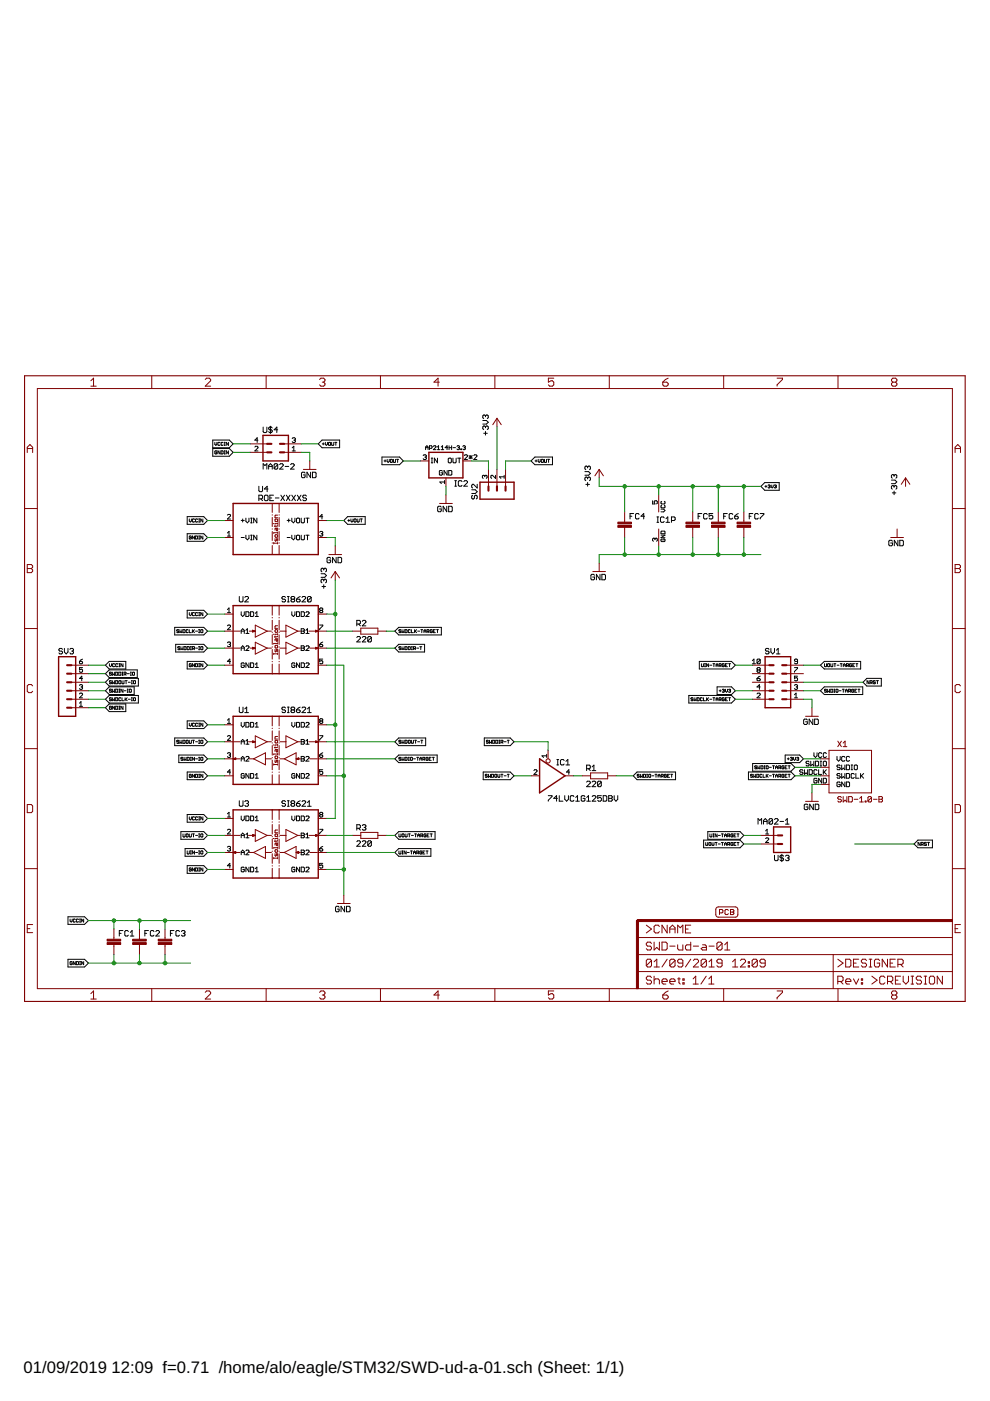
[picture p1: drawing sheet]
<svg xmlns="http://www.w3.org/2000/svg" width="210mm" height="297mm" viewBox="0 0 210 297" stroke-linecap="round" stroke-linejoin="round" font-family="sans-serif">
<defs><g id="words">
<g font-size="3.5">
<text x="5" y="291">01/09/2019</text>
<text x="23.7" y="291">12:09 f=0.71 /home/alo/eagle/STM32/SWD-ud-a-01.sch (Sheet: 1/1)</text>
</g>
</g></defs>
<g fill="none" stroke="#000" stroke-width=".21">
<path d="M45.1 93.3h3.5l.8 .8-.8 .8h-3.5zM45.1 95.1h3.5l.8 .8-.8 .8h-3.5zM45.6 93.8v.4l.2 .2 .2-.2v-.4M46 95.7h-.4l.1 .5 .3-.1v-.2h-.2M46.7 93.9h-.5l.1 .5 .4-.1M46.7 95.6v.6l-.5-.6v.6M46.9 95.6l.4 .1-.1 .5h-.3zM47.3 93.9h-.4v.4h.4M47.5 95.6h.3M47.5 96.2h.3M47.5 93.8h.3M47.5 94.4h.3"/>
<path d="M47.6 93.8v.6M47.6 95.6v.6M48.4 93.8v.6l-.4-.6v.6M48.4 95.6v.6l-.4-.6v.6M54 94.8l.2-.2 .5 .2-.7 .8h.7M54.7 93.3h-.7l.5-.5v1M55.8 90.6v.9l.2 .2h.4l.2-.2v-.9M55.8 99.5v-1.2l.4 .4 .4-.4v1.2M57 99.5v-.8l.3-.4 .4 .4v.8M57 98.9h.7M57.3 90.4v1.5M57.7 90.7l-.2-.1h-.4l-.1 .1 .1 .4h.4l.2 .2-.2 .4h-.4l-.1-.2"/>
<path d="M58.9 98.5l-.2-.2h-.4l-.2 .2v.8M58.9 98.5v.8l-.2 .2h-.4l-.2-.2M58.9 98.5l-.8 .8M58.9 91.1h-.8l.6-.5v1.1M59.3 98.5l.2-.2h.4l.1 .2v.2l-.7 .8h.7M60.5 98.9h.7M61.6 98.5l.2-.2h.4l.2 .2v.2l-.8 .8h.8M62 95l.3-.4v1M62 95.6h.6M62 93l.1-.2h.4l.1 .2-.1 .3M62.3 93.3h.2M62.5 93.3l.1 .2-.1 .3h-.4l-.1-.2"/>
<path d="M67.5 94.1l.8-.8h3.7v1.6h-3.7zM68.3 94.1h.4M68.5 93.9v.4M69 93.8v.4l.2 .2 .2-.2v-.4M69.8 93.8l.3 .1-.1 .5-.3-.1zM70.3 93.8l.1 .6 .4-.1v-.5M71 93.8h.4M71.2 93.8v.6M81 96.9h3.7l.8 .8-.8 .8h-3.7zM81.4 97.7h.5M81.6 97.5v.4M82.1 97.4v.4l.2 .2 .2-.2v-.4"/>
<path d="M82.8 97.5h.4l-.1 .5-.3-.1zM83.4 97.4l.1 .6 .3-.1v-.5M84.1 97.4h.4M84.3 97.4v.6M89.7 96.6l.5-.2 .2 .2-.2 .3M90.1 96.9h.1M90.2 95.3v-.5l.3-.3 .3 .3v.5M90.2 94.9h.6M90.2 96.9l.2 .2-.2 .3h-.3l-.2-.1M91.1 95.1h.4l.1-.4-.5-.2v.8M91.4 98.1h.4M91.4 97.1h.4"/>
<path d="M91.6 97.1v1M91.9 94.7l.1-.2 .4 .2-.5 .6h.5M92.7 95.3h.6M92.7 94.8l.3-.3v.8M92.8 97.1v1l-.7-1v1M93.6 94.8l.2-.3v.8M93.6 95.3h.5M93.8 99.9l-.2-.1-.4 .1v.7l.1 .1 .5-.1v-.4h-.3M94.8 99.8v.9l-.7-.9v.9M94.9 94.9h-.5l.4-.4v.8M95.1 99.8h.5l.2 .1v.7l-.2 .1h-.5zM95.2 94.9h.6"/>
<path d="M95.2 94.5v.8M95.2 97.1h.3l.2 .2v.7l-.2 .1h-.3l-.2-.1v-.7zM95.8 94.5v.8M96 97.1v.9l.2 .1h.3l.2-.1v-.9M96.1 94.9h.5M96.9 94.7l.4-.2 .1 .2-.1 .2M97 97.1h.7M97.2 94.9h.1M97.3 94.9l.1 .2-.1 .2-.4-.1M97.4 97.1v1M97.7 95.2l.1 .1zM98.1 94.7l.4-.2 .2 .2-.2 .2"/>
<path d="M98.4 94.9h.1M98.4 96.6l.2-.2 .5 .2-.7 .8h.7M98.5 94.9l.2 .2-.2 .2-.4-.1M99.4 96.6l.7 .7M99.4 96.9h.7M99.8 96.6v.7M100.1 96.6l-.7 .7M100.5 96.6l.1-.2 .5 .2-.6 .8h.6M102.4 89.2h.7l.4 .3-.4 .4h-.7M102.6 91.9h.7M102.9 88.2v.2M102.9 90.5v.2"/>
<path d="M102.9 91.5v.7M102.9 90.5l-.2-.2-.3 .2v.4l.2 .2M102.9 88.2l-.2-.2-.3 .2v.4l.2 .2M102.9 90.5l.2-.2 .4 .2v.4l-.2 .2M102.9 88.2l.2-.2 .4 .2v.4l-.2 .2M112.6 97.7l.8-.8h3.7v1.6h-3.7zM113.4 97.7h.5M113.7 97.5v.4M114.1 97.4v.4l.2 .2 .2-.2v-.4M114.8 97.5h.4l-.1 .5-.3-.1zM115.4 97.4l.1 .6 .4-.1v-.5M116.1 97.4h.4"/>
<path d="M116.3 97.4v.6M124 100h.8l.4 .4-.4 .4h-.8M124.6 99v.2M124.6 99l-.2-.2-.4 .2v.4l.2 .2M124.6 99l.2-.2 .4 .2v.4l-.2 .2M39.7 113.2h3.5l.8 .8-.8 .8h-3.5zM39.7 109.5h3.5l.8 .9-.8 .8h-3.5zM40.1 110v.5l.2 .2 .3-.2v-.5M40.6 113.7h-.5v.5l.3 .1 .2-.3h-.3M41.2 110.1h-.4v.5h.4M41.2 113.6v.7l-.4-.7v.7M41.5 113.6l.4 .1-.1 .6h-.3z"/>
<path d="M41.9 110.1h-.4v.5h.4M42.1 110h.3M42.1 114.3h.3M42.1 113.6h.3M42.1 110.7h.3M42.2 110v.7M42.2 113.6v.7M43 110v.7l-.4-.7v.7M43 113.6v.7l-.4-.7v.7M48.2 113l.4-.3v1M48.2 109.2l.2-.1 .5 .1-.7 .8h.7M48.2 113.7h.7"/>
<path d="M51.1 110.3h.7M51.1 114h.7M51.5 110v.7M52.1 109.9v.6l.4 .3 .3-.3v-.6M52.1 113.5v.6l.4 .3 .3-.3v-.6M53.1 110.8h.4M53.1 109.9h.4M53.1 114.4h.4M53.1 113.5h.4M53.3 109.9v.9M53.3 113.5v.9M54.5 109.9v.9l-.7-.9v.9"/>
<path d="M54.5 113.5v.9l-.7-.9v.9M54.9 103.1v1l.2 .1h.4l.2-.1v-1M54.9 105.8h.6l.2-.2v-.4l-.2-.2h-.6v1.2M55.3 105.8l.4 .4M56 105.2l.3-.2h.3l.2 .2v.8l-.2 .2h-.3l-.3-.2zM56.8 103.7h-.8l.6-.6v1.1M57.2 105.6h.4M58 105h-.8v1.2h.8M58.4 105.6h.8M59.5 105l.8 1.2M60.3 105l-.8 1.2M60.7 105l.8 1.2"/>
<path d="M60.9 110.3h.6M60.9 114h.6M61.2 110v.7M61.5 105l-.8 1.2M61.9 105l.8 1.2M61.9 109.9v.6l.3 .3 .3-.3v-.6M61.9 113.5v.6l.3 .3 .3-.3v-.6M62.7 105l-.8 1.2M62.9 113.6l.1-.1 .5 .1v.7l-.1 .1-.5-.1zM63 109.9h.4l.1 .1v.7l-.1 .1h-.4l-.1-.1v-.7zM63 105l.8 1.2M63.8 105l-.8 1.2"/>
<path d="M63.9 109.9v.8l.1 .1h.4l.1-.1v-.8M63.9 113.5v.8l.1 .1 .5-.1v-.8M64.7 100.3l-.2-.2h-.4l-.2 .2v.8l.2 .2h.4l.2-.2v-.4h-.4M64.9 109.9h.6M64.9 113.5h.6M65 105.2l-.2-.2h-.4l-.2 .4 .2 .2h.4l.2 .4-.2 .2h-.4l-.2-.2M65.2 109.9v.9M65.2 113.5v.9M65.8 100.1v1.2l-.7-1.2v1.2M66.3 100.1h.5l.2 .2v.8l-.2 .2h-.5zM67.8 112.8l.5-.1 .1 .1-.1 .4M68.1 113.2h.2"/>
<path d="M68.3 113.2l.1 .1-.1 .4-.5-.2M68.4 109.6h-.6l.5-.5v.9M70.1 118.4l-.2-.2h-.4l-.2 .2v.7l.2 .2h.4l.2-.2v-.4h-.4M71.3 118.2v1.1l-.8-1.1v1.1M71.7 118.2h.5l.2 .2v.7l-.2 .2h-.5zM73.7 109.5h3.7v1.7h-3.7l-.8-.8zM73.7 110.4h.5M74 110.1v.5M74.4 110v.5l.2 .2 .2-.2v-.5M75.1 110.1h.4l-.1 .6-.3-.1zM75.7 110l.1 .7 .4-.1v-.6M76.4 110h.4"/>
<path d="M76.6 110v.7M93.6 107.5l-.2-.2h-.4l-.2 .2v.8l.2 .2h.4l.2-.2v-.4h-.4M94.3 102.2h-1l.3 .3M94.3 101.9v.6M94.7 107.3v1.2l-.7-1.2v1.2M95.1 107.3h.6l.2 .2v.8l-.2 .2h-.6zM96.4 103.1h.4M96.4 101.9h.4M96.6 101.9v1.2M98 102.1l-.2-.2h-.4l-.2 .2v.8l.2 .2h.4l.2-.2M98.3 102.1l.2-.2h.4l.2 .2v.2l-.8 .8h.8M100 103.8h.8l.4 .4-.4 .4h-.8"/>
<path d="M100.2 105l-.2 .2v.4l.2 .2 .4-.2v-.4l.2-.2 .4 .2v.4l-.2 .2M101.2 102.7v.8l-.8-.8-.4 .2v.4l.2 .2M102.8 100.9l-.2-.1-.3 .1v.4l.1 .1M102.8 100.9l.1-.1 .4 .1v.4l-.2 .1M102.8 100.9v.2M105.1 100.8v.6l-.7-.6-.3 .1v.4l.1 .1M106.9 101.1h-1l.3 .3M106.9 100.8v.6M124.2 102.7h.8M124.6 101.3v.2M124.6 102.3v.8M124.6 101.3l-.2-.1-.4 .1v.4l.2 .2"/>
<path d="M124.6 101.3l.2-.1 .4 .1v.4l-.2 .2M133.6 109.5h.4M134.3 108.9h-.7v1.1M135.5 109.1l-.2-.2h-.4l-.2 .2v.7l.2 .2h.4l.2-.2M136.7 109.5h-.8l.6-.6v1.1M138.4 106.2v.6h.5l-.2-.3 .2-.3h.3l.2 .1-.2 .5M138.9 114.3l-.2-.2-.3 .2 .1 .5M138.9 114.3l.1-.2 .4 .2-.2 .5M138.9 114.3v.1M139.3 110.7h.4M139.3 109.6h.4M139.5 109.6v1.1"/>
<path d="M140.1 107.9h.6l.3 .3-.3 .3h-.6M140.1 113.5h.9l-.9 .5h.9M140.3 114.3l-.2 .1 .2 .4h.5l.2-.4-.4-.1v.3M140.3 106.3l-.2 .1 .2 .4h.5l.2-.1-.2-.4M140.3 107.1l-.2 .2 .2 .4 .7-.2-.2-.4M140.3 112.6h.5l.2 .6h-.9zM140.8 109.8l-.2-.2h-.4l-.2 .2v.8l.2 .1h.4l.2-.1M141.2 110.7h.8M141.2 110l.4-.4v1.1M142.4 110.4h.5l.3-.2v-.4l-.3-.2h-.5v1.1M148 109.5h.4M148.8 108.9h-.8v1.1"/>
<path d="M150 109.1l-.2-.2h-.4l-.2 .2v.7l.2 .2h.4l.2-.2M151.1 108.9h-.8v.6l.4-.2 .4 .2v.3l-.2 .2h-.4l-.2-.2M153.4 109.5h.4M154.2 108.9h-.8v1.1M155.4 109.1l-.2-.2h-.4l-.2 .2v.7l.2 .2h.4l.2-.2M155.8 109.5h.5l.2 .3-.2 .2h-.3l-.2-.2zM156.5 108.9l-.7 .6M158.9 109.5h.3M159.6 108.9h-.7v1.1M160.8 109.1l-.2-.2h-.4l-.2 .2v.7l.2 .2h.4l.2-.2M161.2 108.9h.7l-.7 1.1M161.3 103.1l.8-.8h3.1v1.6h-3.1z"/>
<path d="M162.2 103.1h.4M162.4 102.9v.4M162.8 102.9l.4-.1v.3M163 103.1h.2M163.2 103.1v.3l-.4-.1M163.5 102.8v.4l.2 .2 .2-.2v-.4M164.2 102.9l.3-.1v.3M164.4 103.1h.1M164.5 103.1v.3l-.3-.1M189 101.8h.8l.3 .4-.3 .4h-.8M189.2 104.5h.7M189.2 114.7l-.2-.1h-.4l-.2 .1v.8l.2 .2h.4l.2-.2v-.4h-.4"/>
<path d="M189.6 100.8l-.2-.2-.4 .2v.4l.2 .2M189.6 100.8l.2-.2 .3 .2v.4l-.2 .2M189.6 103.1l-.2-.1-.4 .1v.4l.2 .2M189.6 103.1l.2-.1 .3 .1v.4l-.2 .2M189.6 100.8v.2M189.6 103.1v.2M189.6 104.1v.8M190.4 114.6v1.1l-.8-1.1v1.1M190.8 114.6h.5l.2 .1v.8l-.2 .2h-.5zM13.3 137.7l-.2-.2h-.4l-.2 .2 .2 .3h.4l.2 .2-.2 .4h-.4l-.2-.2M13.7 137.5v.7l.3 .4 .4-.4v-.7M14.8 137.7l.2-.2h.4l.2 .2-.2 .3"/>
<path d="M15.2 138h.2M15.4 138l.2 .2-.2 .4h-.4l-.2-.2M17.5 139.7l-.7 .5M37 133h6.2l.8 .8-.8 .8h-6.2zM37.3 136.6h5.9l.8 .8-.8 .8h-5.9zM37.9 133.6h-.4l.4 .3-.1 .2-.3-.1M38.1 137.2h-.4l.4 .4h-.4M38.1 133.5v.6l.3-.2 .2 .2v-.6M38.4 137.1v.7l.2-.3 .2 .3v-.7M38.8 133.5l.4 .1-.1 .5h-.3zM39 137.1l.5 .1-.2 .6h-.3zM39.7 129.4h3.5l.8 .8-.8 .8h-3.5z"/>
<path d="M39.7 137.1l.4 .1-.1 .6h-.3zM39.9 133.6h-.4l.1 .5 .3-.1M40.1 129.9v.4l.2 .2 .3-.2v-.4M40.1 133.5v.6h.5M40.4 137.1h.2M40.4 137.8h.2M40.5 137.1v.7M40.8 133.5v.6M40.8 137.5l.4-.1-.1-.3h-.3v.7M40.9 133.8l.3 .3M41 137.5l.2 .3M41.2 130h-.4v.4h.4"/>
<path d="M41.2 133.5l-.4 .4M41.5 137.4h.4M41.5 133.8h.4M41.9 130h-.4v.4h.4M42.1 133.5h.3M42.1 137.1h.3M42.1 137.8h.3M42.1 134.1h.3M42.1 129.9h.3M42.1 130.5h.3M42.2 129.9v.6M42.2 133.5v.6"/>
<path d="M42.2 137.1v.7M42.6 137.2h.4l-.1 .6-.3-.2zM42.6 133.6h.4l-.1 .5-.3-.1zM43 129.9v.6l-.4-.6v.6M48.2 136.3l.2-.2h.3l.2 .2-.2 .3M48.2 132.7l.2-.2h.3l.2 .2-.7 .8h.7M48.2 129.2l.4-.3v1M48.2 129.9h.7M48.6 136.6h.1M48.7 136.6l.2 .2-.2 .3-.5-.1M50.7 126.5v.9l.2 .2h.4l.2-.2v-.9M51.1 129.7v.7l.4 .3 .3-.3v-.7"/>
<path d="M51.1 134.3v-.7l.4-.3 .3 .3v.7M51.1 137.9v-.6l.4-.4 .3 .4v.6M51.1 137.4h.7M51.1 133.8h.7M51.9 126.7l.2-.2h.4l.2 .2v.2l-.8 .7h.8M52.1 137.1l.2-.2 .5 .2-.7 .8h.7M52.1 129.7h.5l.2 .2v.6l-.2 .2h-.5zM52.1 133.6l.4-.3v1M52.1 134.3h.7M53.1 129.7h.5l.2 .2v.6l-.2 .2h-.5zM54.1 130l.4-.3v1M54.1 130.7h.7"/>
<path d="M60.5 126.7l-.2-.2h-.3l-.2 .2 .2 .3h.3l.2 .2-.2 .4h-.3l-.2-.2M60.9 126.5h.4M60.9 127.6h.4M61.1 126.5v1.1M61.9 129.7v.7l.3 .3 .3-.3v-.7M61.9 127l-.2-.1 .2-.4h.4l.2 .2-.2 .3M61.9 127l-.2 .2 .2 .4h.4l.2-.2-.2-.4M61.9 127h.4M62.9 127h.6l.1 .4-.1 .2h-.4l-.2-.2zM62.9 129.7h.5l.1 .2v.6l-.1 .2h-.5zM63.6 126.5l-.7 .5M63.9 129.7h.5l.1 .2v.6l-.1 .2h-.5z"/>
<path d="M63.9 133.3h.5l.1 .2-.1 .3 .1 .4-.1 .1h-.5zM63.9 136.9h.5l.1 .2-.1 .3 .1 .4-.1 .1h-.5zM63.9 137.4h.5M63.9 133.8h.5M64 126.7l.2-.2h.4l.2 .2v.2l-.8 .7h.8M64.9 133.6l.3-.3v1M64.9 129.9l.1-.2h.4l.1 .2v.1l-.6 .7h.6M64.9 137.1l.1-.2h.4l.1 .2v.2l-.6 .6h.6M64.9 134.3h.6M66 126.7l-.2-.2h-.4l-.2 .2v.7M66 126.7v.7l-.2 .2h-.4l-.2-.2M66 126.7l-.8 .7"/>
<path d="M67.8 132.5h.6l-.6 1M67.8 136.6h.5l.1 .4-.5 .1-.1-.1zM67.9 129.4l-.1-.2 .1-.3 .5 .2-.1 .3M67.9 129.4l-.1 .2 .1 .3 .5-.1-.1-.4M67.9 129.4h.4M68.1 121.6h.7l.4 .4-.4 .4h-.7M68.3 124.4h.7M68.4 139.7h-.6v.5l.5-.1 .1 .1v.4l-.1 .1-.5-.1M68.4 136.1l-.6 .5M68.6 123l-.1-.2-.4 .2v.4l.2 .2M68.6 120.7v.2M68.6 123v.2"/>
<path d="M68.6 124v.7M68.6 120.7l-.1-.2-.4 .2v.4l.2 .1M68.6 123l.2-.2 .4 .2v.4l-.2 .2M68.6 120.7l.2-.2 .4 .2v.4l-.2 .1M75.6 135.1l.2-.1h.4l.2 .1v.2l-.8 .8h.8M75.6 132.3h.6l.2-.2v-.4l-.2-.2h-.6v1.2M76 132.3l.4 .4M76.8 135.1l.2-.1h.4l.2 .1v.2l-.8 .8h.8M76.8 131.7l.2-.2h.4l.2 .2v.2l-.8 .8h.8M78.7 135.1v.8l-.2 .2h-.3l-.2-.2M78.7 135.1l-.2-.1h-.3l-.2 .1v.8M78.7 135.1l-.7 .8"/>
<path d="M83.7 137.4l.8-.8h5.5v1.6h-5.5zM83.7 133.8l.8-.8h9.1v1.6h-9.1zM85 137.2h-.4l.4 .3-.1 .2-.3-.1M85 133.6h-.4l.4 .3-.1 .2-.3-.1M85.2 137.1v.6l.2-.2 .3 .2v-.6M85.2 133.5v.6l.2-.2 .3 .2v-.6M85.9 133.5l.4 .1-.1 .5h-.3zM85.9 137.1l.4 .1-.1 .5h-.3zM86.6 137.1l.4 .1-.1 .5h-.3zM87 133.6h-.4v.4h.4M87.2 137.1h.2M87.2 133.5v.6h.5"/>
<path d="M87.2 137.7h.2M87.3 137.1v.6M87.7 137.5h.3l.1-.3-.4-.1v.6M87.9 137.5l.2 .2M87.9 133.5v.6M88 133.8l.3 .3M88.3 133.5l-.4 .4M88.3 137.4h.5M88.6 133.8h.4M89 137.1h.4M89.2 133.5h.4M89.2 137.1v.6"/>
<path d="M89.4 133.5v.6M89.9 133.8h.4M89.9 134.1v-.4l.2-.2 .2 .2v.4M90.6 133.9h.3l.1-.3-.4-.1v.6M90.8 133.9l.2 .2M91.7 133.6h-.5l.1 .5 .4-.1v-.2h-.3M91.9 133.8h.2M92.3 133.5h-.4v.6h.4M92.6 133.5h.4M92.8 133.5v.6M126 122l-.1-.2h-.4l-.2 .2v.7l.2 .2h.4l.1-.2v-.4h-.3M127.2 121.8v1.1l-.8-1.1v1.1"/>
<path d="M127.6 121.8h.6l.2 .2v.7l-.2 .2h-.6zM161.2 139.9l-.2-.2h-.3l-.2 .2v.7M161.2 139.9v.7l-.2 .1h-.3l-.2-.1M161.2 139.9l-.7 .7M163 137.7l-.1-.2h-.4l-.2 .2 .2 .3h.4l.1 .2-.1 .4h-.4l-.2-.2M163.4 137.5v.7l.4 .4 .4-.4v-.7M164.6 138.6h.8M164.6 137.9l.4-.4v1.1M16.8 140.2h.5l.2 .4-.2 .1h-.3zM16.8 147.1l.2-.1h.3l.2 .1-.7 .9h.7M16.8 145.3l.2-.1h.3l.2 .1-.2 .3M16.8 149.1l.4-.3v1"/>
<path d="M16.8 149.8h.7M17.2 145.6h.1M17.3 145.6l.2 .2-.2 .4h-.3l-.2-.2M17.5 141.5h-.7v.5l.4-.1 .3 .1-.2 .5h-.3l-.2-.1M17.5 143.8h-.7l.5-.4v.9M22.4 148.3l.8-.9h6.1v1.7h-6.1zM22.4 150.1l.8-.9h3.5v1.7h-3.5zM23.2 140.2h3.5v1.6h-3.5l-.8-.8zM23.2 145.6h5.2v1.7h-5.2l-.8-.8zM23.2 142h5.9v1.7h-5.9l-.8-.9zM23.2 143.8h6.1v1.7h-6.1l-.8-.8zM23.2 140.7v.4l.2 .3 .2-.3v-.4"/>
<path d="M23.6 146.2l-.3-.1-.1 .2 .3 .2 .1 .2h-.4M23.6 142.6h-.4l.1 .2 .3 .1-.1 .3-.3-.2M23.6 148h-.4l.1 .3 .3 .1-.1 .2-.3-.1M23.6 144.4l-.3-.1-.1 .2 .4 .4h-.4M23.6 149.8h-.4v.5l.3 .1 .1-.3h-.2M23.9 142.5v.7l.2-.3 .2 .3v-.7M23.9 144.3v.7l.2-.2 .2 .2v-.7M23.9 146.1v.7l.2-.2 .2 .2v-.7M23.9 147.9v.7l.2-.2 .2 .2v-.7M24.3 140.8h-.4v.4h.4M24.3 149.7v.7l-.4-.7v.7M24.5 144.3l.5 .1-.2 .6h-.3z"/>
<path d="M24.5 147.9l.5 .1-.2 .6h-.3zM24.5 146.1l.5 .1-.2 .6h-.3zM24.5 142.5l.5 .1-.2 .6h-.3zM24.5 149.7l.5 .1-.2 .6h-.3zM25 140.8h-.5v.4h.5M25.2 140.7h.2M25.2 146.1h.2M25.2 144.4h.4l-.1 .6-.3-.1zM25.2 142.5l.4 .1-.1 .6h-.3zM25.2 149.7h.2M25.2 146.8h.2M25.2 141.4h.2"/>
<path d="M25.2 150.4h.2M25.3 140.7v.7M25.3 146.1v.7M25.3 149.7v.7M25.6 148h-.4v.5h.4M25.9 142.5h.2M25.9 143.2h.2M25.9 144.3l.1 .7 .3-.1v-.6M25.9 147.9v.7h.4M26 142.5v.7M26.1 140.7v.7l-.5-.7v.7M26.1 146.1v.7l-.5-.7v.7"/>
<path d="M26.1 149.7v.7l-.5-.7v.7M26.3 142.9h.3l.1-.3-.4-.1v.7M26.3 146.5h.4M26.5 144.3h.5M26.5 142.9l.2 .3M26.5 147.9v.7M26.6 148.3l.4 .3M26.7 144.3v.7M27 146.1h.2M27 146.8h.2M27 142.8h.4M27 147.9l-.5 .5"/>
<path d="M27.1 146.1v.7M27.2 144.7h.4M27.2 148.3h.4M27.5 146.1l.4 .1-.2 .6-.3-.1zM27.6 142.5h.3M27.6 143.2h.3M27.7 142.5v.7M27.9 147.9h.2M27.9 144.3h.2M27.9 145h.2M27.9 148.6h.2M28 144.3v.7"/>
<path d="M28 147.9v.7M28.1 142.6h.4l-.1 .6-.3-.2zM28.3 148h.4l-.1 .6-.3-.1zM28.4 144.3l.3 .1-.1 .6-.3-.1zM37 156.5h6.2l.8 .8-.8 .8h-6.2zM37.9 157.1h-.4l.4 .3-.1 .2-.3-.1M38.1 157v.6l.3-.2 .2 .2v-.6M38.8 157l.4 .1-.1 .5h-.3zM39.6 157l.3 .1-.1 .5-.3-.1zM39.7 140.2h3.5l.8 .8-.8 .8h-3.5zM39.7 152.8h3.5l.8 .9-.8 .8h-3.5zM40.1 157l.1 .6 .4-.1v-.5"/>
<path d="M40.1 153.3v.5l.2 .2 .3-.2v-.5M40.6 140.8h-.5v.4l.3 .2 .2-.4h-.3M40.8 157h.4M41 157v.6M41.2 140.7v.7l-.4-.7v.7M41.2 153.5l-.1-.2-.3 .2v.4h.4M41.5 157.3h.4M41.5 140.7l.4 .1-.1 .6h-.3zM41.9 153.5l-.1-.2-.3 .2 .1 .5 .3-.1M42.1 157h.3M42.1 140.7h.3M42.1 157.6h.3"/>
<path d="M42.1 141.4h.3M42.1 153.3h.3M42.1 154h.3M42.2 140.7v.7M42.2 153.3v.7M42.2 157v.6M42.7 157l.3 .1-.1 .5-.3-.1zM43 140.7v.7l-.4-.7v.7M43 153.3v.7l-.4-.7v.7M48.2 159.8l.2-.2h.3l.2 .2-.2 .3M48.2 156.1l.2-.1h.3l.2 .1-.7 .9h.7M48.2 152.7l.4-.3v1"/>
<path d="M48.2 153.4h.7M48.9 140.2h-.7l.5-.5v1M50.7 149.9v1l.2 .2h.4l.2-.2v-1M51.1 153.2v.6l.4 .4 .3-.4v-.6M51.1 157.8v-.7l.4-.3 .3 .3v.7M51.1 157.3h.7M51.8 140.7l-.2-.2-.5 .2v.7l.5 .1 .2-.1v-.4h-.3M51.9 151.1h.8M51.9 150.3l.4-.4v1.2M52.1 153.2h.5l.2 .1v.7l-.2 .2h-.5zM52.1 157.1l.4-.3v1M52.1 157.8h.7"/>
<path d="M52.8 140.5v1l-.7-1v1M53.1 153.2h.5l.2 .1v.7l-.2 .2h-.5zM53.1 140.5h.5l.2 .2v.7l-.2 .1h-.5zM54.1 154.2h.7M54.1 153.5l.4-.3v1M54.1 140.9l.4-.4v1M54.1 141.5h.7M60.5 150.1l-.2-.2h-.3l-.2 .2 .2 .4h.3l.2 .2-.2 .4h-.3l-.2-.2M60.9 149.9h.4M60.9 151.1h.4M61.1 149.9v1.2M61.9 153.2v.6l.3 .4 .3-.4v-.6"/>
<path d="M61.9 150.5l-.2-.2 .2-.4h.4l.2 .2-.2 .4M61.9 150.5h.4M61.9 150.5l-.2 .2 .2 .4h.4l.2-.2-.2-.4M62.5 140.7l-.1-.2-.5 .2v.7l.1 .1 .5-.1v-.4h-.3M62.9 150.5h.6l.1 .4-.1 .2h-.4l-.2-.2zM62.9 153.2h.5l.1 .1v.7l-.1 .2h-.5zM63.5 140.5v1l-.6-1v1M63.6 149.9l-.7 .6M63.9 153.2h.5l.1 .1v.7l-.1 .2h-.5zM63.9 157.3h.5M63.9 156.8h.5l.1 .2-.1 .3 .1 .3-.1 .2h-.5zM63.9 140.5h.5l.1 .2v.7l-.1 .1h-.5z"/>
<path d="M64 150.1l.2-.2h.4l.2 .2v.2l-.8 .8h.8M64.9 157.1l.3-.3v1M64.9 153.3l.1-.1h.4l.1 .1v.2l-.6 .7h.6M64.9 157.8h.6M64.9 140.7l.1-.2 .5 .2v.2l-.6 .6h.6M65.2 151.1h.8M65.2 150.3l.4-.4v1.2M67.8 156h.6l-.6 1M67.9 152.9l-.1 .1 .1 .4 .5-.2-.1-.3M67.9 152.9l-.1-.2 .1-.3 .5 .1-.1 .4M67.9 152.9h.4M68.4 159.6l-.6 .5"/>
<path d="M83.7 157.3l.8-.8h5.8v1.6h-5.8zM85 157.1l-.3-.1-.1 .2 .4 .3h-.4M85.2 157v.6l.2-.2 .3 .2v-.6M85.9 157l.4 .1-.1 .5h-.3zM86.7 157l.3 .1-.1 .5-.3-.1zM87.2 157l.1 .6 .4-.1v-.5M87.9 157h.4M88.1 157v.6M88.6 157.3h.4M89.2 157h.4M89.4 157v.6M102.7 156.5h5.5l.8 .8-.8 .8h-5.5z"/>
<path d="M103.5 157.1l-.3-.1-.1 .2 .4 .3h-.4M103.8 157v.6l.2-.2 .2 .2v-.6M104.5 157l.4 .1-.1 .5h-.3zM105.1 157l.4 .1-.1 .5h-.3zM105.8 157h.2M105.8 157.6h.2M105.9 157v.6M106.2 157.4l.4-.1-.1-.3h-.3v.6M106.4 157.4l.2 .2M106.9 157.3h.4M107.5 157h.5M107.8 157v.6"/>
<path d="M115.9 159.9v.7M146 147.4h9.1l.8 .9-.8 .8h-9.1zM146.9 148h-.4l.4 .4-.1 .2-.3-.1M147.2 147.9v.7l.2-.2 .2 .2v-.7M147.8 147.9l.5 .1-.2 .6h-.3zM148.3 140.2h6.8l.8 .8-.8 .8h-6.8zM148.7 140.7l.1 .7 .3-.2v-.5M148.9 148h-.4l.1 .6 .3-.1M149.2 147.9v.7h.4M149.4 140.7h.2M149.4 141.4h.2M149.5 140.7v.7"/>
<path d="M149.8 147.9v.7M149.9 148.3l.3 .3M150.2 140.7v.7l-.4-.7v.7M150.2 147.9l-.4 .5M150.5 141h.4M150.5 148.3h.4M151.2 140.7h.4M151.2 147.9h.4M151.4 140.7v.7M151.4 147.9v.7M151.8 141h.4M151.8 148.3h.4"/>
<path d="M151.8 141.4v-.5l.2-.2 .2 .2v.5M151.8 148.6v-.5l.2-.2 .2 .2v.5M152 145.6h3.1l.8 .9-.8 .8h-3.1zM152.5 141.1h.3l.1-.3-.4-.1v.7M152.5 148.4h.3l.1-.4-.4-.1v.7M152.5 146.5h.4M152.7 141.1l.2 .3M152.7 146.2v.5M152.7 148.4l.2 .2M153.1 146.2l.4-.1v.4M153.4 146.5h.1M153.5 146.5v.3l-.4-.1"/>
<path d="M153.6 140.8h-.5l.1 .6 .4-.2v-.2h-.2M153.6 148h-.5l.1 .6 .4-.1v-.2h-.2M153.8 141h.2M153.8 146.1v.5l.2 .2 .2-.2v-.5M153.8 148.3h.2M154.2 140.7h-.4v.7h.4M154.2 147.9h-.4v.7h.4M154.5 140.7h.4M154.5 147.9h.4M154.5 146.2l.3-.1v.4M154.7 146.5h.1M154.7 140.7v.7"/>
<path d="M154.7 147.9v.7M154.8 146.5v.3l-.3-.1M159.5 140.7h.7M159.5 140.1l.4-.4v1M160.5 147.1l.2-.1h.3l.2 .1v.2l-.7 .7h.7M160.5 143.8h.5l.2 .4-.5 .1-.2-.1zM160.7 142l-.2-.1 .2-.4h.3l.2 .2-.2 .3M160.7 142l-.2 .2 .2 .3h.3l.2-.1-.2-.4M160.7 142h.3M161.2 145.6h-.7l.5-.4v1M161.2 143.4l-.7 .4M168.4 141.5h.7l-.7 1"/>
<path d="M168.4 147.3l.4-.3v1M168.4 148h.7M168.4 145.3l.5-.1 .2 .1-.2 .3M168.8 145.6h.1M168.9 145.6l.2 .2-.2 .4-.5-.2M169.1 140.2h-.5l-.2-.1 .2-.4 .5 .2v.7l-.2 .1-.5-.1M169.1 143.4h-.7v.4l.5-.1 .2 .1v.4l-.2 .1-.5-.1M171.2 152.7l-.2-.2h-.4l-.2 .2v.7l.2 .2h.4l.2-.2v-.4h-.4M172.3 152.5v1.1l-.7-1.1v1.1M172.6 159.6v.7l.3 .3 .3-.3v-.7M172.7 152.5h.6l.2 .2v.7l-.2 .2h-.6zM173.9 141l.9-.8h7.7v1.6h-7.7z"/>
<path d="M173.9 146.5l.9-.9h8.1v1.7h-8.1zM174.2 159.8l-.1-.2-.5 .2v.6l.1 .2 .5-.2M174.8 140.7l.1 .7 .3-.2v-.5M175.2 159.8l-.2-.2-.4 .2v.6l.1 .2 .5-.2M175.2 146.2l-.3-.1-.1 .2 .4 .4h-.4M175.5 146.1v.7l.2-.2 .2 .2v-.7M175.6 140.7l.3 .1-.1 .6-.3-.2zM176.1 146.1l.5 .1-.1 .6h-.4zM176.1 140.7l.2 .7 .3-.2v-.5M176.8 140.7h.4M176.8 146.1h.2M176.8 146.8h.2"/>
<path d="M176.9 146.1v.7M177 140.7v.7M177.4 146.1l.3 .1-.1 .6-.4-.1zM177.5 141h.4M177.9 146.5h.4M178.1 140.7h.5M178.4 140.7v.7M178.6 146.1h.4M178.8 141h.4M178.8 141.4v-.5l.2-.2 .2 .2v.5M178.8 146.1v.7M179.2 146.5h.5"/>
<path d="M179.2 146.8v-.5l.3-.2 .2 .2v.5M179.5 141.1h.3l.1-.3-.4-.1v.7M179.7 141.1l.2 .3M179.9 146.6h.3l.1-.4-.4-.1v.7M180.1 146.6l.2 .2M180.6 140.8h-.5l.1 .6 .4-.2v-.2h-.3M180.8 141h.2M181 146.2h-.4l.1 .6 .3-.1v-.2h-.2M181.2 140.7h-.4v.7h.4M181.3 146.5h.1M181.5 140.7h.4M181.7 146.1h-.4v.7h.4"/>
<path d="M181.7 140.7v.7M181.9 146.1h.4M182.1 146.1v.7M183.8 143.8h3.1v1.7h-3.1l-.8-.8zM184.3 144.3v.7l-.5-.7v.7M184.5 144.8h.3l.1-.4-.4-.1v.7M184.7 144.8l.2 .2M185.6 144.4h-.4l.1 .3 .3 .1-.1 .2-.3-.1M185.8 144.3h.5M186 144.3v.7M37.9 160.1h5.3l.8 .8-.8 .8h-5.3zM38.4 176.3h4.8l.8 .8-.8 .8h-4.8z"/>
<path d="M38.8 160.7l-.3-.1-.1 .2 .3 .1 .1 .2h-.4M38.8 176.8l.1 .7 .3-.2v-.5M39 160.6v.6l.2-.2 .3 .2v-.6M39.2 179.9h4l.8 .8-.8 .8h-4zM39.5 176.9h.4l-.1 .6-.3-.2zM39.7 163.7h3.5l.8 .8-.8 .8h-3.5zM39.7 160.6l.4 .1-.1 .5h-.3zM39.7 172.7h3.5l.8 .8-.8 .8h-3.5zM40.1 173.2v.4l.2 .2 .3-.2v-.4M40.1 176.8l.1 .7 .4-.2v-.5M40.4 160.6h.2M40.4 161.2h.2"/>
<path d="M40.5 160.6v.6M40.6 164.3h-.5v.4l.3 .1 .2-.3h-.3M40.8 176.8h.4M41 176.8v.7M41.2 173.3h-.4v.4h.4M41.2 160.6v.6l-.4-.6v.6M41.2 164.2v.6l-.4-.6v.6M41.5 160.9h.4M41.5 177.1h.4M41.5 164.2l.4 .1-.1 .5h-.3zM41.9 173.3h-.4v.4h.4M42.1 176.8h.3"/>
<path d="M42.1 160.6h.3M42.1 161.2h.3M42.1 177.5h.3M42.1 164.2h.3M42.1 164.8h.3M42.1 173.2h.3M42.1 173.8h.3M42.2 160.6v.6M42.2 164.2v.6M42.2 173.2v.6M42.2 176.8v.7M42.6 160.7h.4l-.1 .5-.3-.1z"/>
<path d="M42.7 176.8l.3 .1-.1 .6-.3-.2zM43 164.2v.6l-.4-.6v.6M43 173.2v.6l-.4-.6v.6M48.2 176l.2-.2h.3l.2 .2-.7 .8h.7M48.2 179.6l.2-.1h.3l.2 .1-.2 .3M48.2 172.6l.4-.4v1M48.2 173.2h.7M48.6 160.1h.1M48.6 179.9h.1M48.7 160.1l.2 .2-.2 .3h-.3l-.2-.2M48.7 179.9l.2 .2-.2 .3h-.3l-.2-.1M48.9 163.7h-.7l.5-.5v1"/>
<path d="M50.7 169.8v1l.2 .1h.4l.2-.1v-1M51.1 161.4v-.7l.4-.3 .3 .3v.7M51.1 173v.7l.4 .3 .3-.3v-.7M51.1 177.6v-.6l.4-.4 .3 .4v.6M51.1 160.9h.7M51.1 177.1h.7M51.8 164.2l-.2-.2-.5 .2v.6l.5 .2 .2-.2v-.3h-.3M51.9 170l.2-.2h.4l.2 .2-.2 .3M52.1 160.5l.2-.1 .5 .1-.7 .9h.7M52.1 173h.5l.2 .2v.6l-.2 .2h-.5zM52.1 177l.4-.4v1M52.1 177.6h.7"/>
<path d="M52.3 170.3h.2M52.5 170.3l.2 .3-.2 .3h-.4l-.2-.1M52.8 164v1l-.7-1v1M53.1 164h.5l.2 .2v.6l-.2 .2h-.5zM53.1 173h.5l.2 .2v.6l-.2 .2h-.5zM54.1 164.3l.4-.3v1M54.1 173.4l.4-.4v1M54.1 165h.7M54.1 174h.7M60.5 170l-.2-.2h-.3l-.2 .2 .2 .3h.3l.2 .3-.2 .3h-.3l-.2-.1M60.9 169.8h.4M60.9 170.9h.4"/>
<path d="M61.1 169.8v1.1M61.9 173v.7l.3 .3 .3-.3v-.7M61.9 170.3l-.2-.1 .2-.4h.4l.2 .2-.2 .3M61.9 170.3l-.2 .3 .2 .3h.4l.2-.1-.2-.5M61.9 170.3h.4M62.5 164.2l-.1-.2-.5 .2v.6l.1 .2 .5-.2v-.3h-.3M62.9 170.3h.6l.1 .5-.1 .1h-.4l-.2-.1zM62.9 173h.5l.1 .2v.6l-.1 .2h-.5zM63.5 164v1l-.6-1v1M63.6 169.8l-.7 .5M63.9 160.9h.5M63.9 160.4h.5l.1 .1-.1 .4 .1 .3-.1 .2h-.5z"/>
<path d="M63.9 164h.5l.1 .2v.6l-.1 .2h-.5zM63.9 173h.5l.1 .2v.6l-.1 .2h-.5zM63.9 176.6h.5l.1 .2-.1 .3 .1 .4-.1 .1h-.5zM63.9 177.1h.5M64 170l.2-.2h.4l.2 .2v.2l-.8 .7h.8M64.9 177l.3-.4v1M64.9 160.5l.1-.1h.4l.1 .1v.2l-.6 .7h.6M64.9 164.2l.1-.2h.4l.1 .2v.1l-.6 .7h.6M64.9 173.2l.1-.2h.4l.1 .2v.2l-.6 .6h.6M64.9 177.6h.6M65.2 170.2l.4-.4v1.1M65.2 170.9h.8"/>
<path d="M67.8 160.1h.5l.1 .3-.5 .2-.1-.2zM67.8 175.8h.6l-.6 1M67.8 179.9h.5l.1 .4-.5 .1-.1-.1zM67.9 172.7l-.1 .2 .1 .3 .5-.1-.1-.4M67.9 172.7l-.1-.1 .1-.4 .5 .2-.1 .3M67.9 172.7h.4M68.4 163.2h-.6v.5l.3-.2 .3 .2v.3l-.1 .2-.5-.2M68.4 179.5l-.6 .4M75.6 175.6h.6l.2-.2v-.4l-.2-.1h-.6v1.1M75.6 178.5l.2-.2h.4l.2 .2v.1l-.8 .8h.8M76 175.6l.4 .4M76.8 175l.2-.1h.4l.2 .1-.2 .4"/>
<path d="M76.8 178.5l.2-.2h.4l.2 .2v.1l-.8 .8h.8M77.2 175.4h.2M77.4 175.4l.2 .2-.2 .4h-.4l-.2-.2M78.7 178.5l-.2-.2h-.3l-.2 .2v.7M78.7 178.5v.7l-.2 .2h-.3l-.2-.2M78.7 178.5l-.7 .7M83.7 160.9l.8-.8h8.2v1.6h-8.2zM83.7 177.1l.8-.8h7.7v1.6h-7.7zM84.6 176.8l.1 .6 .3-.1v-.5M85 160.7l-.3-.1-.1 .2 .4 .3h-.4M85.2 160.6v.6l.2-.2 .3 .2v-.6M85.3 176.8l.4 .1-.1 .5-.4-.1z"/>
<path d="M85.9 160.6l.4 .1-.1 .5h-.3zM85.9 176.8l.1 .6 .3-.1v-.5M86.6 176.8h.4M86.6 160.6h.2M86.6 161.2h.2M86.7 160.6v.6M86.8 176.8v.6M87 160.7h.4l-.1 .5-.3-.1zM87.2 177.1h.5M87.7 160.9h.4M87.9 176.8h.4M88.1 176.8v.6"/>
<path d="M88.3 160.6h.5M88.6 177.1h.4M88.6 160.6v.6M88.6 177.4v-.4l.2-.2 .2 .2v.4M89 160.9h.4M89 161.2v-.4l.2-.2 .2 .2v.4M89.2 177.2l.4-.1-.1-.3h-.3v.6M89.4 177.2l.2 .2M89.7 161h.3l.1-.3-.4-.1v.6M89.9 161l.2 .2M90.3 176.9h-.4l.1 .5 .3-.1v-.2h-.2M90.6 177.1h.2"/>
<path d="M90.8 160.7h-.5l.1 .5 .4-.1v-.2h-.2M91 176.8h-.4v.6h.4M91 160.9h.2M91.2 176.8h.5M91.4 160.6h-.4v.6h.4M91.4 176.8v.6M91.7 160.6h.4M91.9 160.6v.6M102.4 163.7h5.8l.8 .8-.8 .8h-5.8zM103.3 164.3l-.3-.1-.1 .2 .4 .3h-.4M103.6 164.2v.6l.2-.2 .2 .2v-.6M104.2 164.2l.4 .1-.1 .5h-.3z"/>
<path d="M105 164.2l.3 .1-.1 .5-.3-.1zM105.6 164.2l.1 .6 .3-.1v-.5M106.2 164.2h.4M106.4 164.2v.6M106.9 164.5h.4M107.5 164.2h.5M107.8 164.2v.6M113.2 163.4l.2-.2 .5 .2-.7 .8h.7M115.9 160.3h-1l.4 .3M116.2 168.7h.8v.2l-.8 .8v.2M118.1 162.2h.3M118.1 161h.3"/>
<path d="M118.2 169.3h-.8l.6-.6v1.2M118.3 161v1.2M118.6 168.7v1.2h.8M119.6 161.2l-.2-.2h-.4l-.2 .2v.8l.2 .2h.4l.2-.2M119.7 168.7v.8l.4 .4 .4-.4v-.8M120 162.2h.8M120 161.4l.4-.4v1.2M120.8 163.7h-.7l.5-.5v1M121.7 168.9l-.2-.2h-.4l-.2 .2v.8l.2 .2h.4l.2-.2M122.1 169.9h.8M122.1 169.1l.3-.4v1.2M124 168.9l-.2-.2h-.4l-.2 .2v.8l.2 .2h.4l.2-.2v-.4h-.4"/>
<path d="M124.4 165.8l.2-.2h.4l.2 .2v.2l-.8 .8h.8M124.4 163h.6l.2-.2v-.4l-.2-.2h-.6v1.2M124.4 169.9h.8M124.4 169.1l.4-.4v1.2M124.8 163l.4 .4M125.5 165.8l.2-.2h.4l.2 .2v.2l-.8 .8h.8M125.5 162.6l.4-.4v1.2M125.5 163.4h.8M125.6 168.9l.2-.2h.3l.2 .2v.2l-.7 .8h.7M127.5 165.8v.8l-.2 .2h-.4l-.2-.2M127.5 165.8l-.2-.2h-.4l-.2 .2v.8M127.5 165.8l-.8 .8"/>
<path d="M127.5 168.7h-.8v.6l.4-.2 .4 .2v.4l-.2 .2h-.4l-.2-.2M127.9 168.7h.6l.2 .2v.8l-.2 .2h-.6zM129.1 168.7h.5l.2 .2-.2 .4 .2 .4-.2 .2h-.5zM129.1 169.3h.5M130.2 168.7v.8l.4 .4 .4-.4v-.8M135.1 163.7h8.1v1.6h-8.1l-.8-.8zM135.5 164.3l-.3-.1-.1 .2 .4 .3h-.4M135.8 164.2v.6l.2-.2 .2 .2v-.6M136.4 164.2l.5 .1-.1 .5h-.4zM137.1 164.2h.2M137.1 164.8h.2M137.2 164.2v.6"/>
<path d="M137.5 164.3h.5l-.1 .5-.4-.1zM138.2 164.5h.4M138.9 164.2h.4M139.1 164.2v.6M139.5 164.5h.5M139.5 164.8v-.4l.2-.2 .3 .2v.4M140.2 164.6h.3l.1-.3-.4-.1v.6M140.4 164.6l.2 .2M141.3 164.3h-.4v.4l.3 .1 .1-.3h-.2M141.5 164.5h.3M142 164.2h-.5v.6h.5M142.2 164.2h.4"/>
<path d="M142.4 164.2v.6M149.2 178.1h7.7l.8 .8-.8 .8h-7.7zM149.6 178.6l.1 .6 .4-.1v-.5M150.1 176.3h6.8l.8 .8-.8 .8h-6.8zM150.4 178.6l.3 .1-.1 .5-.3-.1zM150.5 176.8l.1 .6 .3-.1v-.5M151 178.6l.1 .6 .3-.1v-.5M151.2 176.8h.2M151.2 177.4h.2M151.3 176.8v.6M151.6 178.6h.4M151.8 178.6v.6"/>
<path d="M152 176.8v.6l-.4-.6v.6M152.3 177.1h.4M152.3 178.9h.4M153 176.8h.4M153 178.6h.4M153.2 176.8v.6M153.2 178.6v.6M153.6 177.1h.5M153.6 179.2v-.4l.2-.2 .3 .2v.4M153.6 178.9h.5M153.6 177.4v-.4l.2-.2 .3 .2v.4M154.3 177.2l.4-.1-.1-.3h-.3v.6"/>
<path d="M154.3 179h.3l.1-.3-.4-.1v.6M154.5 179l.2 .2M154.5 177.2l.2 .2M155.4 176.9h-.4v.4l.3 .1 .1-.3h-.2M155.4 178.7h-.4v.4l.3 .1 .1-.3h-.2M155.6 177.1h.2M155.6 178.9h.2M156 176.8h-.4v.6h.4M156 178.6h-.4v.6h.4M156.3 176.8h.4M156.3 178.6h.4M156.5 176.8v.6"/>
<path d="M156.5 178.6v.6M158.7 163.7h9l.9 .8-.9 .8h-9zM159.6 164.3l-.4-.1-.1 .2 .5 .3h-.5M159.6 161.9h8.1l.9 .8-.9 .8h-8.1zM159.8 164.2v.6l.2-.2 .2 .2v-.6M160.4 162.5h-.4l.4 .3-.1 .2-.3-.1M160.5 164.2l.4 .1-.1 .5h-.3zM160.7 162.4v.6l.2-.2 .2 .2v-.6M160.7 174.7v-1.1l.4 .3 .4-.3v1.1M161.4 162.4l.4 .1-.1 .5h-.3zM161.5 164.3h-.4l.1 .5 .3-.1M161.8 164.2v.6h.4"/>
<path d="M161.9 174.7v-.8l.4-.3 .3 .3v.8M161.9 174.2h.7M162 163h.2M162 162.4h.2M162.1 162.4v.6M162.3 176.2l.3-.4v1M162.3 176.8h.7M162.3 177.8l.2-.1 .5 .1-.7 .8h.7M162.5 162.5h.4l-.1 .5-.3-.1zM162.5 164.2v.6M162.6 164.5l.3 .3M162.9 164.2l-.4 .4"/>
<path d="M163.1 164.5h.4M163.1 162.7h.4M163.8 164.2h.4M163.8 162.4h.4M163.8 173.8l-.2-.2h-.4l-.2 .2v.7M163.8 173.8v.7l-.2 .2h-.4l-.2-.2M163.8 173.8l-.8 .7M164 162.4v.6M164 164.2v.6M164.2 173.8l.2-.2h.4l.2 .2v.1l-.8 .8h.8M164.4 164.5h.5M164.4 162.7h.5"/>
<path d="M164.4 163v-.4l.3-.2 .2 .2v.4M164.4 164.8v-.4l.3-.2 .2 .2v.4M165.1 162.8h.3l.1-.3-.4-.1v.6M165.1 164.6h.3l.1-.3-.4-.1v.6M165.3 164.6l.2 .2M165.3 162.8l.2 .2M165.4 174.2h.7M166.2 164.3h-.4v.4l.3 .1 .1-.3h-.2M166.2 162.5h-.4v.4l.3 .1 .1-.3h-.2M166.5 164.5h.2M166.5 162.7h.2M166.5 160.1h3l.8 .8-.8 .8h-3z"/>
<path d="M166.5 174.7h.8M166.5 173.9l.4-.3v1.1M166.9 162.4h-.4v.6h.4M166.9 164.2h-.4v.6h.4M166.9 160.9h.4M167.1 164.2h.4M167.1 162.4h.4M167.1 160.7v.4M167.3 162.4v.6M167.3 164.2v.6M167.6 160.7l.3-.1v.3M167.8 160.9h.1"/>
<path d="M167.9 160.9v.3l-.3-.1M168.3 160.6v.4l.2 .2 .2-.2v-.4M168.9 160.7l.3-.1v.3M169.1 160.9h.1M169.2 160.9v.3l-.3-.1M170.2 163.4l-.1-.2h-.4l-.1 .3 .1 .2h.4l.1 .3-.1 .2-.5-.2M170.6 163.2v1l.3-.3 .3 .3v-1M171.3 170.7l-.2-.2h-.4l-.2 .2v.8l.2 .2h.4l.2-.2v-.4h-.4M171.6 161.6l-.2-.2h-.3l-.2 .2 .2 .3 .5 .2-.2 .3h-.3l-.2-.2M171.6 163.2h.5l.1 .2v.6l-.1 .2h-.5zM171.9 161.4v1l.3-.3 .4 .3v-1M172.4 170.5v1.2l-.7-1.2v1.2"/>
<path d="M172.8 170.5h.6l.2 .2v.8l-.2 .2h-.6zM172.9 161.4h.5l.2 .2v.6l-.2 .2h-.5zM173.2 163.4l-.1-.2h-.4l-.1 .2v.6l.1 .2 .5-.2M173.2 165.2l-.1-.2-.5 .2v.6l.1 .2h.4l.1-.2v-.3h-.3M173.6 163.2v1h.6M173.9 161.4h.3M173.9 162.4h.3M174.1 161.4v1M174.2 165v1l-.6-1v1M174.6 165h.4l.2 .2v.6l-.2 .2h-.4zM174.6 163.2v1M174.7 161.4l.5 .2v.6l-.2 .2-.4-.2v-.6z"/>
<path d="M174.7 163.7l.5 .5M175.2 163.2l-.6 .7M177.5 160.4v.7l.3 .3 .3-.3v-.7M178.1 166l-.1-.2h-.4l-.1 .2v.6l.1 .2h.4l.1-.2v-.3h-.3M178.1 164.2l-.1-.2h-.4l-.1 .3 .5 .2 .1 .3-.1 .2h-.4l-.1-.2M178.1 162.3l-.1-.1-.5 .1 .1 .4h.4l.1 .2-.1 .3h-.4l-.1-.2M178.5 164v1l.3-.3 .3 .3v-1M178.5 162.2v1l.3-.3 .3 .3v-1M179.1 160.5l-.1-.1h-.4l-.1 .1v.7l.1 .2 .5-.2M179.1 165.8v1l-.6-1v1M179.5 165.8h.5l.1 .2v.6l-.1 .2h-.5zM179.5 162.2h.5l.1 .1v.7l-.1 .2h-.5z"/>
<path d="M179.5 164h.5l.1 .2v.6l-.1 .2h-.5zM180.1 160.5l-.1-.1h-.4l-.1 .1v.7l.1 .2 .5-.2M180.5 163.2h.3M180.5 162.2h.3M180.6 162.2v1M181.1 162.3l.2-.1 .5 .1v.7l-.2 .2-.5-.2zM181.1 164.2l-.1-.2h-.4l-.1 .2v.6l.1 .2h.4l.1-.2M181.5 164v1h.6M182.5 164v1M182.6 164.5l.5 .5M183.1 164l-.6 .7M193.8 178.9l.8-.8h3.1v1.6h-3.1z"/>
<path d="M195.1 178.6v.7l-.5-.7v.7M195.3 179l.4-.1-.1-.3h-.3v.7M195.5 179l.2 .3M196.4 178.7h-.4l.1 .2 .3 .1-.1 .3-.3-.1M196.7 178.6h.4M196.9 178.6v.7M14.4 194.4h3.5l.9 .8-.9 .8h-3.5zM14.9 194.9v.4l.2 .2 .2-.2v-.4M16 195h-.5l.1 .5 .4-.1M16.6 195h-.4l.1 .5 .3-.1M16.9 194.9h.2M16.9 195.5h.2"/>
<path d="M17 194.9v.6M17.7 194.9v.6l-.4-.6v.6M25.3 197.9h.4M26.1 197.3h-.8v1.2M27.2 197.5l-.2-.2h-.4l-.1 .2v.8l.1 .2h.4l.2-.2M27.6 198.5h.8M27.6 197.7l.4-.4v1.2M30.7 197.9h.4M31.5 197.3h-.8v1.2M32.6 197.5l-.2-.2h-.3l-.2 .2v.8l.2 .2h.3l.2-.2M33 197.5l.2-.2h.4l.2 .2v.2l-.8 .8h.8M36.1 197.9h.4"/>
<path d="M36.9 197.3h-.8v1.2M38.1 197.5l-.2-.2h-.4l-.2 .2v.8l.2 .2h.4l.2-.2M38.5 197.5l.2-.2h.3l.2 .2-.2 .4M38.8 197.9h.2M39 197.9l.2 .2-.2 .4h-.3l-.2-.2M39.7 183.5h3.5l.8 .8-.8 .9h-3.5zM39.7 180.4l.1 .7 .3-.1v-.6M40.4 181.1h.2M40.4 180.4h.2M40.5 180.4v.7M40.6 184.1h-.5v.5l.3 .1 .2-.4h-.3M41.2 180.4v.7l-.4-.7v.7"/>
<path d="M41.2 184v.7l-.4-.7v.7M41.5 180.7h.4M41.5 184l.4 .1-.1 .6h-.3zM42.1 184h.3M42.1 181.1h.3M42.1 180.4h.3M42.1 184.7h.3M42.2 180.4v.7M42.2 184v.7M42.7 180.4l.3 .1-.1 .6-.3-.1zM43 184v.7l-.4-.7v.7M48.9 183.6h-.7l.5-.6v1"/>
<path d="M51.1 181.2v-.6l.4-.4 .3 .4v.6M51.1 180.7h.7M51.8 184l-.2-.1-.5 .1v.7l.5 .1 .2-.1v-.4h-.3M52.1 180.4l.2-.2 .5 .2-.7 .8h.7M52.8 183.9v.9l-.7-.9v.9M53.1 183.9h.5l.2 .1v.7l-.2 .1h-.5zM54.1 184.2l.4-.3v.9M54.1 184.8h.7M62.5 184l-.1-.1-.5 .1v.7l.1 .1 .5-.1v-.4h-.3M63.5 183.9v.9l-.6-.9v.9M63.9 180.2h.5l.1 .2-.1 .3 .1 .4-.1 .1h-.5zM63.9 183.9h.5l.1 .1v.7l-.1 .1h-.5z"/>
<path d="M63.9 180.7h.5M64.9 180.4l.1-.2h.4l.1 .2v.2l-.6 .6h.6M64.9 184l.1-.1h.4l.1 .1-.6 .8h.6M68.4 183h-.6v.6l.5-.2 .1 .5-.1 .1-.5-.1M71.9 192.4l-.2-.2h-.4l-.2 .2v.7l.2 .2h.4l.2-.2v-.4h-.4M73.1 192.2v1.1l-.8-1.1v1.1M73.5 192.2h.5l.2 .2v.7l-.2 .2h-.5zM83.7 180.7l.8-.8h6.9v1.6h-6.9zM84.6 180.4l.1 .7 .3-.1v-.6M85.2 180.4h.2M85.2 181.1h.2M85.3 180.4v.7"/>
<path d="M86.1 180.4v.7l-.4-.7v.7M86.3 180.7h.5M87 180.4h.4M87.2 180.4v.7M87.7 181.1v-.5l.2-.2 .2 .2v.5M87.7 180.7h.4M88.3 180.8l.5-.1-.1-.3h-.4v.7M88.6 180.8l.2 .3M89.4 180.5h-.4l.1 .6 .3-.1v-.3h-.2M89.7 180.7h.2M90.1 180.4h-.4v.7h.4M90.3 180.4h.5"/>
<path d="M90.6 180.4v.7M164.2 181.3v1l.2 .2h.4l.2-.2v-1M165.8 181.1v1.6M166.1 181.5l-.2-.2h-.3l-.2 .2 .2 .4h.3l.2 .2-.2 .4h-.3l-.2-.2M166.5 181.5l.2-.2h.4l.2 .2-.2 .4M166.9 181.9h.2M167.1 181.9l.2 .2-.2 .4h-.4l-.2-.2M14.4 203.4h3.5l.9 .8-.9 .8h-3.5zM15.3 204h-.4l.1 .5 .3-.1v-.2h-.2M16 203.9v.6l-.5-.6v.6M16.2 203.9l.4 .1-.1 .5h-.3zM16.9 203.9h.2"/>
<path d="M16.9 204.5h.2M17 203.9v.6M17.7 203.9v.6l-.4-.6v.6"/>
</g>
<g fill="none" stroke="#800000" stroke-width=".21">
<path d="M32.2 79.7v2.7M56.4 79.7v2.7M80.7 79.7v2.7M104.9 79.7v2.7M129.2 79.7v2.7M153.4 79.7v2.7M177.7 79.7v2.7M5.8 95.9v-1.1l.5-.5 .6 .5v1.1M5.8 95.1h1.1M7.9 82.4h194v127.2h-194zM19.3 80.7l.5-.5v1.7M19.3 81.9h1.1"/>
<path d="M43.5 80.5l.3-.3h.6l.3 .3v.2l-1.2 1.2h1.2M53 95.9h3.6M53 94.1h3.6M60.3 95.9h3.6M60.3 94.1h3.6M64.3 99.5h2.7M65.7 97.7v1.8M67.8 80.5l.3-.3h.5l.3 .3v.2l-.3 .3M68.3 81h.3M68.6 81l.3 .3v.3l-.3 .3h-.5l-.3-.3M89.1 97.7h1.8M93.2 81h-1.2l.9-.8v1.7"/>
<path d="M98.1 97.7h1.9M103.6 99.5v3.6M105.4 88.7l.9 1.3M105.4 88.7l-.9 1.3M105.4 88.7v1.8M105.4 99.5v3.6M107.2 99.5v3.6M117.4 80.2h-1.1v.8l.5-.3h.3l.3 .3v.6l-.3 .3h-.6l-.2-.3M127 99.5v1.8M127 99.5l.9 1.4M127 99.5l-.9 1.4M140.5 81h.9l.3 .3v.3l-.3 .3h-.6l-.3-.3z"/>
<path d="M141.7 80.2l-.6 .3-.6 .5M164.8 80.2h1.1v.3l-1.1 1.1v.3M189.3 81l-.3-.3v-.2l.3-.3h.6l.3 .3v.2l-.3 .3M189.3 81l-.3 .3v.3l.3 .3h.6l.3-.3v-.3l-.3-.3M189.3 81h.6M202.5 95.1h1.1M202.5 95.9v-1.1l.6-.5 .5 .5v1.1M5.2 107.8h2.7M5.8 119.7h.8l.3 .3v.3l-.3 .2 .3 .3v.3l-.3 .3h-.8zM47.6 114h1.8M47.6 110.4h1.8M57.7 106.7v1.9"/>
<path d="M57.7 109.1v.1M57.7 109.7v1.9M57.7 112.1v.1M57.7 112.7v1.9M57.7 115.1v.1M57.7 115.7v1.9M57.9 111h.1M58 115v.3M58 115.2h.9M58.3 110.2l.4-.2 .2 .5-.5 .1zM58.3 113.5l.4-.1 .2 .4-.5 .1zM58.3 114.2v.4l.1 .1 .2-.1 .1-.4 .2 .5"/>
<path d="M58.3 111.4v.3M58.6 112v.4l.1 .1 .2-.1v-.4h-.5l-.1 .4M58.9 110.9v.2M58.9 112.8v.3M58.9 115v.3M58.9 112.9h-.9v.2M58.9 109.2l-.6 .1v.5h.6M58.9 111h-.6v.1M58.9 111.4l-.2 .2h-.5M59.2 106.7v1.9M59.2 109.1v.1M59.2 109.7v1.9"/>
<path d="M59.2 112.1v.1M59.2 112.7v1.9M59.2 115.1v.1M59.2 115.7v1.9M67.5 114h1.8M67.5 110.4h1.8M69.7 117.6h2.7M71.1 115.8v1.8M93.2 106.7h2.7M94.6 101.3v1.8M94.6 104.9v1.8M127 119.4v1.8"/>
<path d="M132.4 108.5v2.2M132.4 111.8v2.2M139.7 104.9v3.6M139.7 112.2v3.6M146.9 108.5v2.2M146.9 111.8v2.2M152.3 108.5v2.2M152.3 111.8v2.2M157.7 108.5v2.2M157.7 111.8v2.2M188.8 114h2.8M190.2 112.2v1.8"/>
<path d="M192 101.3l.9 1.4M192 101.3l-.9 1.4M192 101.3v1.8M201.9 107.8h2.7M202.5 119.7h.9l.2 .3v.3l-.2 .2 .2 .3v.3l-.2 .3h-.9zM5.2 133.3h2.7M5.8 120.5h.8M47.6 137.4h1.8M47.6 133.8h1.8M47.6 130.2h1.8M49.6 137.4h1.3M49.6 133.8h1.3"/>
<path d="M52.9 133.8h1.2M53.6 133.6v.4M53.6 137.2l.5 .2-.5 .2zM53.6 137.6h.1M53.6 137.5h.3M53.6 137.4h.5M53.6 137.3h.2M53.6 137.3h.1M53.6 134h.1M53.6 133.9h.2M53.6 133.9h.4M53.6 133.8h.3"/>
<path d="M53.6 133.7h.2M53.6 133.6h.1M53.6 133.6l.5 .2M54 137.4h-1M54.1 132.5l2.5 1.3-2.5 1.3zM54.1 136.2l2.5 1.2-2.5 1.3zM54.1 133.8l-.5 .2M56.6 137.4h1M56.6 133.8h1M57.7 128.4v2M57.7 130.9v.1M57.7 131.5v2"/>
<path d="M57.7 134v.1M57.7 134.6v2M57.7 137.1v.1M57.7 137.7v2M57.9 134.5h.1M58 138.5v.3M58 138.6h.9M58.3 137.7l.1 .5 .3-.5 .2 .5M58.3 134.9v.3M58.4 133.5l.5 .1-.2 .5-.4-.2zM58.4 136.8l.5 .2-.2 .4-.4-.2zM58.6 135.4v.5l.1 .1 .2-.1v-.5h-.5l-.1 .5"/>
<path d="M58.9 134.3v.3M58.9 136.3v.2M58.9 138.5v.3M58.9 136.4h-.9v.1M58.9 132.7h-.5l-.1 .1v.4h.6M58.9 134.5h-.6v.1M58.9 134.9l-.7 .1M59.2 128.4v2M59.2 130.9v.1M59.2 131.5v2M59.2 134v.1M59.2 134.6v2"/>
<path d="M59.2 137.1v.1M59.2 137.7v2M59.4 137.4h1.2M59.4 133.8h1.2M60.6 132.5l2.5 1.3-2.5 1.3zM60.6 136.2l2.5 1.2-2.5 1.3zM63.1 137.4h.6M63.1 133.8h.6M65.5 133.8h3.8M66.9 133.6v.4M66.9 137.2l.6 .2-.6 .2zM66.9 137.6h.2"/>
<path d="M66.9 137.5h.3M66.9 137.4h.5M66.9 137.3h.3M66.9 137.3h.1M66.9 133.6l.6 .2-.6 .2M66.9 134h.1M66.9 133.9h.2M66.9 133.9h.4M66.9 133.8h.4M66.9 133.7h.2M66.9 133.6h.1M67.4 137.4h-1.7"/>
<path d="M67.5 137.4h1.8M67.5 130.2h1.8M71.1 121.2l.9 1.3M71.1 121.2l-.9 1.3M71.1 121.2v1.8M74.7 133.8h1.8M76.5 133.2h3.6v1.3h-3.6zM80.1 133.8h1.8M125.7 121.2h2.7M201.9 133.3h2.7M202.5 120.5h.9M5.2 158.7h2.7"/>
<path d="M6.9 145.4l-.3-.3h-.5l-.3 .3v1.2l.3 .3h.5l.3-.3M15.1 141h3.7M15.1 148.3h3.7M15.1 146.5h3.7M15.1 144.7h3.7M15.1 142.8h3.7M15.1 150.1h3.7M47.6 157.3h1.8M47.6 153.7h1.8M47.6 141h1.8M49.6 157.3h1.3M52.7 157.3h1.4"/>
<path d="M53.6 157.4h.1M53.6 157.4h.2M53.6 157.3h.4M53.6 157.2h.3M53.6 157.1h.1M53.6 157.1l.5 .2-.5 .2zM54.1 156l2.5 1.3-2.5 1.2zM56.6 157.3h1M57.7 140.2v.1M57.7 140.8v2M57.7 151.9v2M57.7 154.4v.1"/>
<path d="M57.7 155v2M57.7 157.5v.1M57.7 158.1v2M57.9 157.9h.1M58.3 157.1l.4-.1 .2 .4-.5 .1zM58.3 158.3v.3M58.6 158.9v.4l.1 .2 .2-.2v-.4h-.5l-.1 .4M58.9 157.8v.3M58.9 159.7v.3M58.9 159.9h-.9v.1M58.9 156.1l-.6 .2v.4h.6M58.9 157.9h-.6v.2"/>
<path d="M58.9 158.3l-.2 .2h-.5M59.2 140.2v.1M59.2 140.8v2M59.2 151.9v2M59.2 154.4v.1M59.2 155v2M59.2 157.5v.1M59.2 158.1v2M59.4 157.3h1.2M60.6 156l2.5 1.3-2.5 1.2zM63.1 157.3h.6M65.5 157.3h3.8"/>
<path d="M66.9 157.1l.6 .2-.6 .2zM66.9 157.4h.1M66.9 157.4h.2M66.9 157.3h.4M66.9 157.2h.4M66.9 157.1h.2M67.5 153.7h1.8M67.5 141h1.8M116.2 159.1v1.8M159.5 141h3.6M159.5 148.3h3.6M159.5 146.5h3.6"/>
<path d="M159.5 144.7h3.6M159.5 142.8h3.6M166.7 141h3.6M166.7 148.3h3.6M166.7 146.5h3.6M166.7 144.7h3.6M166.7 142.8h3.6M170.8 151.9h2.7M172.1 150.1v1.8M175.8 159.1h9v9h-9zM177.6 157.1l.8 1.2M178.4 157.1l-.8 1.2"/>
<path d="M178.8 157.5l.4-.4v1.2M178.8 158.3h.8M201.9 158.7h2.7M203.6 145.4l-.2-.3h-.6l-.3 .3v1.2l.3 .3h.6l.2-.3M5.8 170.6h.8l.3 .3v1.1l-.3 .3h-.8zM47.6 164.5h1.8M47.6 160.9h3.3M47.6 177.1h1.8M47.6 173.5h1.8M49.6 160.8h.4M49.6 177.1h1.3M49.6 161h.4"/>
<path d="M49.8 160.8h.2M49.8 161h.2M49.9 160.7h.1M50 160.7l-.6 .2 .6 .2M50 160.7v.4M52.7 177.1h1.3M52.9 160.9h.9M53.6 177l.5 .1-.5 .2zM53.6 177.3h.1M53.6 177.2h.3M53.6 177.1h.4M53.6 177h.2"/>
<path d="M53.6 177h.1M53.8 160.9l2.5-1.3v2.6zM54.1 175.9l2.5 1.2-2.5 1.3zM56.3 160.9h1.3M56.6 177.1h1M57.7 160.6v.1M57.7 161.2v2M57.7 163.7v.1M57.7 164.3v2M57.7 171.7v2.1M57.7 174.2v.1M57.7 174.8v2"/>
<path d="M57.7 177.3v.1M57.7 177.9v2.1M57.9 177.8h.1M58 162.1h.9M58 161.9v.3M58.3 160.4l.4-.1 .2 .4-.5 .1zM58.3 161.1l.1 .6 .3-.6 .2 .6M58.3 177l.4-.2 .2 .4-.5 .2zM58.3 178.2v.3M58.6 178.8v.4l.1 .1 .2-.1v-.4h-.5l-.1 .4M58.9 161.9v.3M58.9 177.7v.2"/>
<path d="M58.9 179.6v.3M58.9 179.7h-.9v.2M58.9 176h-.5l-.1 .1v.5h.6M58.9 177.8h-.6v.1M58.9 178.2l-.2 .2h-.5M59.2 160.6v.1M59.2 161.2v2M59.2 163.7v.1M59.2 164.3v2M59.2 171.7v2.1M59.2 174.2v.1M59.2 174.8v2"/>
<path d="M59.2 177.3v.1M59.2 177.9v2.1M59.4 160.9h.9M59.4 177.1h1.2M60.3 160.9l2.5-1.3v2.6zM60.6 175.9l2.5 1.2-2.5 1.3zM62.8 160.9h.9M62.9 160.8h.4M63 161h.3M63.1 160.8h.2M63.1 177.1h.6M63.2 161h.1"/>
<path d="M63.3 160.7h.1M63.3 160.7l-.5 .2 .5 .2M63.3 160.7v.4M65.5 177.1h1.9M65.7 160.9h1.6M66.9 177l.6 .1-.6 .2zM66.9 177.3h.2M66.9 177.2h.3M66.9 177.1h.5M66.9 177h.3M66.9 177h.1M67.5 164.5h1.8"/>
<path d="M67.5 160.9h1.8M67.5 177.1h1.8M67.5 173.5h1.8M74.7 177.1h1.8M76.5 176.5h3.6v1.3h-3.6zM80.1 177.1h1.8M112.6 164.5h1.8M119.8 164.5h1.8M123.4 164.5h1.8M125.2 163.9h3.6v1.2h-3.6zM128.8 164.5h1.8M161.3 177.1h3.6"/>
<path d="M161.3 178.9h3.6M170.8 169.9h2.7M172.1 168.1v1.8M173.9 164.5h1.9M173.9 160.9h1.9M173.9 162.7h1.9M173.9 166.3h1.9M178.4 169.1l-.2-.2h-.4l-.2 .2 .2 .4h.4l.2 .2-.2 .3h-.4l-.2-.2M178.8 168.9v1.1l.4-.3 .4 .3v-1.1M179.9 168.9h.6l.2 .2v.7l-.2 .2h-.6zM181.1 169.5h.8M182.3 170h.7"/>
<path d="M182.3 169.3l.4-.4v1.1M183.4 169.8h.2v.2h-.2zM184.8 169.1v.7l-.2 .2h-.4l-.2-.2M184.8 169.1l-.2-.2h-.4l-.2 .2v.7M184.8 169.1l-.8 .7M185.2 169.5h.7M186.4 168.9h.5l.2 .2-.2 .4 .2 .3-.2 .2h-.5zM186.4 169.5h.5M202.5 170.6h.9l.2 .3v1.1l-.2 .3h-.9zM5.2 184.2h2.7M5.8 196.9h.5M6.9 196h-1.1v1.7h1.1"/>
<path d="M24.2 197v2.1M29.6 197v2.1M35 197v2.1M47.6 180.7h1.8M47.6 184.3h1.8M49.4 180.7l.6-.1v.3M49.4 180.7l.6 .2M49.5 180.7h.5M49.6 180.8h.4M49.7 180.7h.3M49.7 180.8h.3M49.8 180.7h1.1"/>
<path d="M49.8 180.6h.2M49.9 180.9h.1M52.9 180.7h.9M53.8 180.7l2.5-1.2v2.5zM56.3 180.7h1.3M57.7 180.4v.1M57.7 181v2M57.7 183.5v.1M57.7 184.1v2.1M58 181.8v.3M58 181.9h.9M58.3 180.3l.4-.2 .2 .5-.5 .1z"/>
<path d="M58.3 181l.1 .5 .3-.5 .2 .5M58.9 181.8v.3M59.2 180.4v.1M59.2 181v2M59.2 183.5v.1M59.2 184.1v2.1M59.4 180.7h.9M60.3 180.7l2.5-1.2v2.5zM62.8 180.7l.5-.1v.3zM62.8 180.7h.5M62.9 180.8h.4M63 180.7h.3"/>
<path d="M63.1 180.8h.2M63.1 180.7h.6M63.2 180.6h.1M63.3 180.9h.1M65.7 180.7h1.6M67.5 180.7h1.8M67.5 184.3h1.8M71.5 191.6h2.8M72.9 189.8v1.8M135.1 198.8h66.8M137 196.2l1.1 .8-1.1 .8M138.7 199.7v1.7l.6-.5 .5 .5v-1.7"/>
<path d="M139.8 196.4l-.3-.2h-.5l-.3 .2v1.1l.3 .3h.5l.3-.3M140.4 199.7h.8l.3 .3v1.1l-.3 .3h-.8zM141.5 196.2v1.6l-1.1-1.6v1.6M142 197.8v-1.1l.6-.5 .5 .5v1.1M142 197h1.1M143.7 197.8v-1.6l.5 .5 .6-.5v1.6M145.3 197h.6M146.5 196.2h-1.2v1.6h1.2M146.5 199.7v1.7h-.9l-.3-.3v-.5l.3-.3h.9M152 192.4l4.1-.1 .3 .4v1.4l-.5 .4-3.8-.1-.3-.5v-1.2zM152.5 193.5h.6l.2-.1v-.4l-.2-.2h-.6v1.1M154.4 193l-.2-.2h-.3l-.2 .2v.7l.2 .2h.3l.2-.2"/>
<path d="M154.9 192.8h.5l.2 .2-.2 .4 .2 .3-.2 .2h-.5zM154.9 193.4h.5M201.9 184.2h2.7M202.5 196.9h.6M203.6 196h-1.1v1.7h1.1M19.3 210.7l.5-.6v1.7M19.3 211.8h1.1M24.2 200.2v2.2M29.6 200.2v2.2M32.2 209.6v2.7M35 200.2v2.2M43.5 210.4l.3-.3h.6l.3 .3v.3l-1.2 1.1h1.2"/>
<path d="M56.4 209.6v2.7M67.8 210.4l.3-.3h.5l.3 .3v.3l-.3 .3M68.3 211h.3M68.6 211l.3 .2v.3l-.3 .3h-.5l-.3-.3M80.7 209.6v2.7M93.2 211h-1.2l.9-.9v1.7M104.9 209.6v2.7M117.4 210.1h-1.1v.9l.8-.3 .3 .3v.5l-.3 .3h-.6l-.2-.3M129.2 209.6v2.7M135.1 206h66.8M135.1 202.4h66.8M138.1 207.3l-.2-.3h-.6l-.3 .3v.2l.3 .3h.6l.2 .3v.3l-.2 .2h-.6l-.3-.2"/>
<path d="M138.1 200l-.2-.3h-.6l-.3 .3v.3l.3 .3h.6l.2 .3v.2l-.2 .3h-.6l-.3-.3M138.1 203.6l-.2-.2h-.6l-.3 .2v1.1M138.1 203.6v1.1l-.2 .3h-.6l-.3-.3M138.1 203.6l-1.1 1.1M138.7 207v1.6M138.7 207.8l.3-.3h.5l.3 .3v.8M138.7 205h1.1M138.7 203.9l.6-.5v1.6M140.4 208.1h1.1v-.3l-.3-.3h-.6l-.2 .3v.6l.2 .2h.6M140.5 211h.9l.3 .2v.3l-.3 .3h-.6l-.3-.3zM141.5 203.4l-1.1 1.6M141.7 210.1l-.6 .3-.6 .6"/>
<path d="M142 208.1h1.1v-.3l-.2-.3h-.6l-.3 .3v.6l.3 .2h.6M142 200.6h1.1M143.1 203.6l-.2-.2h-.6l-.3 .2v1.1M143.1 203.6v1.1l-.2 .3h-.6l-.3-.3M143.1 203.6l-1.1 1.1M143.7 207.5h.5M143.7 200.3v.8l.3 .3h.8v-1.1M144 207.3v1.1l.2 .2M144.8 207.5h.3v.3h-.3zM144.8 208.4h.3v.2h-.3zM144.8 204.2h-.8l-.3-.3v-.3l.3-.2h.5l.3 .2v1.1l-.3 .3h-.5l-.3-.3M146.5 203.4l-1.2 1.6"/>
<path d="M147 208.6h1.1M147 207.5l.5-.5v1.6M147 203.6l.3-.2h.5l.3 .2v.3l-1.1 1.1h1.1M147 200.6h1.1M148.9 200.3h.6l.3 .3v.8h-.9l-.2-.3 .2-.2h.9M149.7 207l-1.1 1.6M149.8 203.6v1.1l-.3 .3h-.6l-.2-.3M149.8 203.6l-.3-.2h-.6l-.2 .2v1.1M149.8 203.6l-1.1 1.1M150.3 208.6h1.1M150.3 207.5l.5-.5v1.6M150.3 205h1.1"/>
<path d="M150.3 200.6h1.1M150.3 203.9l.6-.5v1.6M153.1 204.2h-.8l-.3-.3v-.3l.3-.2h.5l.3 .2v1.1l-.3 .3h-.5l-.3-.3M153.1 200l-.3-.3h-.5l-.3 .3v1.1M153.1 200v1.1l-.3 .3h-.5l-.3-.3M153.1 200l-1.1 1.1M153.4 209.6v2.7M153.6 201.4h1.1M153.6 200.3l.6-.6v1.7M155.3 205h1.1M155.3 203.9l.6-.5v1.6M157 203.6l.2-.2h.6l.3 .2v.3l-1.1 1.1h1.1"/>
<path d="M158.6 204.7h.3v.3h-.3zM158.6 203.9h.3v.3h-.3zM160.6 203.6v1.1l-.3 .3h-.6l-.2-.3M160.6 203.6l-.3-.2h-.6l-.2 .2v1.1M160.6 203.6l-1.1 1.1M162.2 204.2h-.8l-.3-.3v-.3l.3-.2h.6l.2 .2v1.1l-.2 .3h-.6l-.3-.3M164.8 210.1h1.1v.3l-1.1 1.1v.3M176.7 202.4v7.2M177.6 208.1h.9l.3-.3v-.5l-.3-.3h-.9v1.6M177.6 203.4l1.2 .8-1.2 .8M177.7 209.6v2.7M178.2 208.1l.6 .5"/>
<path d="M179.3 208.1h1.1v-.3l-.3-.3h-.5l-.3 .3v.6l.3 .2h.5M179.3 203.4h.8l.3 .2v1.1l-.3 .3h-.8zM181 207.5l.5 1.1 .6-1.1M181 204.2h.5M182.1 203.4h-1.1v1.6h1.1M182.6 207.5h.3v.3h-.3zM182.6 208.4h.3v.2h-.3zM183.7 203.6l-.2-.2h-.6l-.3 .2v.3l.3 .3h.6l.2 .3v.2l-.2 .3h-.6l-.3-.3M184.3 205h.5M184.3 203.4h.5M184.6 203.4v1.6M184.8 207l1.2 .8-1.2 .8"/>
<path d="M186.5 203.6l-.3-.2h-.5l-.3 .2v1.1l.3 .3h.5l.3-.3v-.5h-.6M187.6 207.3l-.3-.3h-.5l-.3 .3v1.1l.3 .2h.5l.3-.2M188.2 208.1h.8l.3-.3v-.5l-.3-.3h-.8v1.6M188.2 203.4v1.6l-1.2-1.6v1.6M188.7 204.2h.6M188.7 208.1l.6 .5M189.3 211l-.3 .2v.3l.3 .3h.6l.3-.3v-.3l-.3-.2M189.3 211l-.3-.3v-.3l.3-.3h.6l.3 .3v.3l-.3 .3M189.3 211h.6M189.8 203.4h-1.1v1.6h1.1M189.8 207.8h.6M190.4 204.5h.8l.3-.3v-.6l-.3-.2h-.8v1.6"/>
<path d="M190.9 204.5l.6 .5M190.9 207h-1.1v1.6h1.1M191.5 207v1.1l.6 .5 .5-.5v-1.1M193.2 207h.5M193.2 208.6h.5M193.4 207v1.6M195.4 207.3l-.3-.3h-.6l-.2 .3v.2l.2 .3h.6l.3 .3v.3l-.3 .2h-.6l-.2-.2M195.9 207h.6M195.9 208.6h.6M196.2 207v1.6M197.3 207h.6l.3 .3v1.1l-.3 .2h-.6l-.3-.2v-1.1zM199.8 207v1.6l-1.1-1.6v1.6"/>
<circle cx="116.2" cy="161.3" r=".44"/>
</g>
<g fill="none" stroke="#800000" stroke-width=".44">
<path d="M56.6 94.1h1M56.6 95.9h1M59.4 94.1h.9M59.4 95.9h.9M103.6 103.1v.9M105.4 103.1v.9M107.2 103.1v.9M14.2 144.7h.9M14.2 146.5h.9M14.2 148.3h.9M14.2 141h.9M14.2 142.8h.9"/>
<path d="M14.2 150.1h.9M163.1 144.7h.9M163.1 146.5h.9M163.1 148.3h.9M163.1 141h.9M163.1 142.8h.9M165.8 144.7h.9M165.8 146.5h.9M165.8 148.3h.9M165.8 141h.9M165.8 142.8h.9M164.9 178.9h.9"/>
<path d="M164.9 177.1h.9M136.1 195.2h-1v.9"/>
</g>
<path d="M5.2 79.7h199.4v132.6h-199.4z" fill="none" stroke="#800000" stroke-width=".23"/>
<g fill="#800000" stroke="#800000" stroke-width=".21">
<path d="M134.9 195.2h.5v14.4h-.5z"/>
<path d="M135.2 195h66.7v.4h-66.7z"/>
<path d="M131 111.4h2.9v.4h-2.9z"/>
<path d="M131 110.7h2.9v.4h-2.9z"/>
<path d="M22.7 199.9h2.9v.3h-2.9z"/>
<path d="M22.7 199.1h2.9v.4h-2.9z"/>
<path d="M28.1 199.9h2.9v.3h-2.9z"/>
<path d="M28.1 199.1h2.9v.4h-2.9z"/>
<path d="M33.5 199.9h2.9v.3h-2.9z"/>
<path d="M33.5 199.1h2.9v.4h-2.9z"/>
<path d="M145.4 111.4h2.9v.4h-2.9z"/>
<path d="M145.4 110.7h2.9v.4h-2.9z"/>
<path d="M150.9 111.4h2.8v.4h-2.8z"/>
<path d="M150.9 110.7h2.8v.4h-2.8z"/>
<path d="M156.3 111.4h2.9v.4h-2.9z"/>
<path d="M156.3 110.7h2.9v.4h-2.9z"/>
</g>
<path d="M55.8 92.3h5.4v5.4h-5.4zM90.9 95.9h7.2v5.4h-7.2zM49.4 106.7h18.1v10.9h-18.1zM101.8 102.2h7.2v3.6h-7.2zM12.4 139.2h3.6v12.7h-3.6zM49.4 128.4h18.1v14.4h-18.1zM162.2 139.2h5.4v10.9h-5.4zM49.4 151.9h18.1v14.4h-18.1zM49.4 171.7h18.1v14.5h-18.1zM114.4 160.9l5.4 3.6-5.4 3.6zM164 175.3h3.6v5.4h-3.6z" fill="none" stroke="#800000" stroke-width=".3"/>
<g fill="none" stroke="#008000" stroke-width=".21">
<path d="M49.4 95.9h3.6M49.4 94.1h3.6M63.9 95.9h1.8v1.8M63.9 94.1h3.6M85.5 97.7h3.6M100 97.7h3.6v1.8M105.4 90.5v9M112.6 97.7h-5.4v1.8M44 114h3.6M44 110.4h3.6M69.3 114h1.8v1.8M69.3 110.4h3.6"/>
<path d="M94.6 103.1v1.8M127 101.3v1.8h34.3M132.4 103.1v5.4M132.4 114v3.6M139.7 103.1v1.8M139.7 115.8v1.8M146.9 103.1v5.4M146.9 114v3.6M152.3 103.1v5.4M152.3 114v3.6M157.7 103.1v5.4M157.7 114v3.6"/>
<path d="M161.3 117.6h-34.3v1.8M44 130.2h3.6M44 137.4h3.6M44 133.8h3.6M69.3 130.2h1.8M69.3 137.4h14.4M69.3 133.8h5.4M71.1 123v50.5h-1.8M81.9 133.8h1.8M18.8 141h3.6M18.8 148.3h3.6M18.8 146.5h3.6"/>
<path d="M18.8 142.8h3.6M18.8 144.7h3.6M18.8 150.1h3.6M44 141h3.6M44 153.7h3.6M44 157.3h3.6M69.3 141h3.6v48.8M69.3 153.7h1.8M69.3 157.3h14.4M109 157.3h7.2v1.8M155.9 141h3.6M155.9 148.3h3.6"/>
<path d="M155.9 146.5h3.6M170.3 141h3.6M170.3 148.3h1.8v1.8M170.3 146.5h3.6M170.3 144.7h12.7M44 164.5h3.6M44 173.5h3.6M44 160.9h3.6M44 177.1h3.6M69.3 164.5h3.6M69.3 160.9h14.4M69.3 177.1h5.4"/>
<path d="M81.9 177.1h1.8M109 164.5h3.6M121.6 164.5h1.8M130.6 164.5h3.7M157.7 177.1h3.6M157.7 178.9h3.6M168.6 164.5h5.3M168.6 162.7h5.3M170.3 160.9h3.6M173.9 166.3h-1.8v1.8M181.2 178.9h12.6M18.8 195.2h21.6"/>
<path d="M24.2 195.2v1.8M29.6 195.2v1.8M35 195.2v1.8M44 184.3h3.6M44 180.7h3.6M69.3 184.3h3.6M69.3 180.7h14.4M18.8 204.2h21.6M24.2 202.4v1.8M29.6 202.4v1.8M35 202.4v1.8"/>
</g>
<g fill="#008000" stroke="#008000" stroke-width=".21">
<circle cx="132.4" cy="117.6" r=".36"/>
<circle cx="139.7" cy="117.6" r=".36"/>
<circle cx="146.9" cy="117.6" r=".36"/>
<circle cx="152.3" cy="117.6" r=".36"/>
<circle cx="157.7" cy="117.6" r=".36"/>
<circle cx="72.9" cy="184.3" r=".36"/>
<circle cx="72.9" cy="164.5" r=".36"/>
<circle cx="132.4" cy="103.1" r=".36"/>
<circle cx="139.7" cy="103.1" r=".36"/>
<circle cx="146.9" cy="103.1" r=".36"/>
<circle cx="152.3" cy="103.1" r=".36"/>
<circle cx="157.7" cy="103.1" r=".36"/>
<circle cx="71.1" cy="130.2" r=".36"/>
<circle cx="71.1" cy="153.7" r=".36"/>
<circle cx="24.2" cy="204.2" r=".36"/>
<circle cx="29.6" cy="204.2" r=".36"/>
<circle cx="35" cy="204.2" r=".36"/>
<circle cx="24.2" cy="195.2" r=".36"/>
<circle cx="29.6" cy="195.2" r=".36"/>
<circle cx="35" cy="195.2" r=".36"/>
</g>
<use href="#words"/>
</svg>
